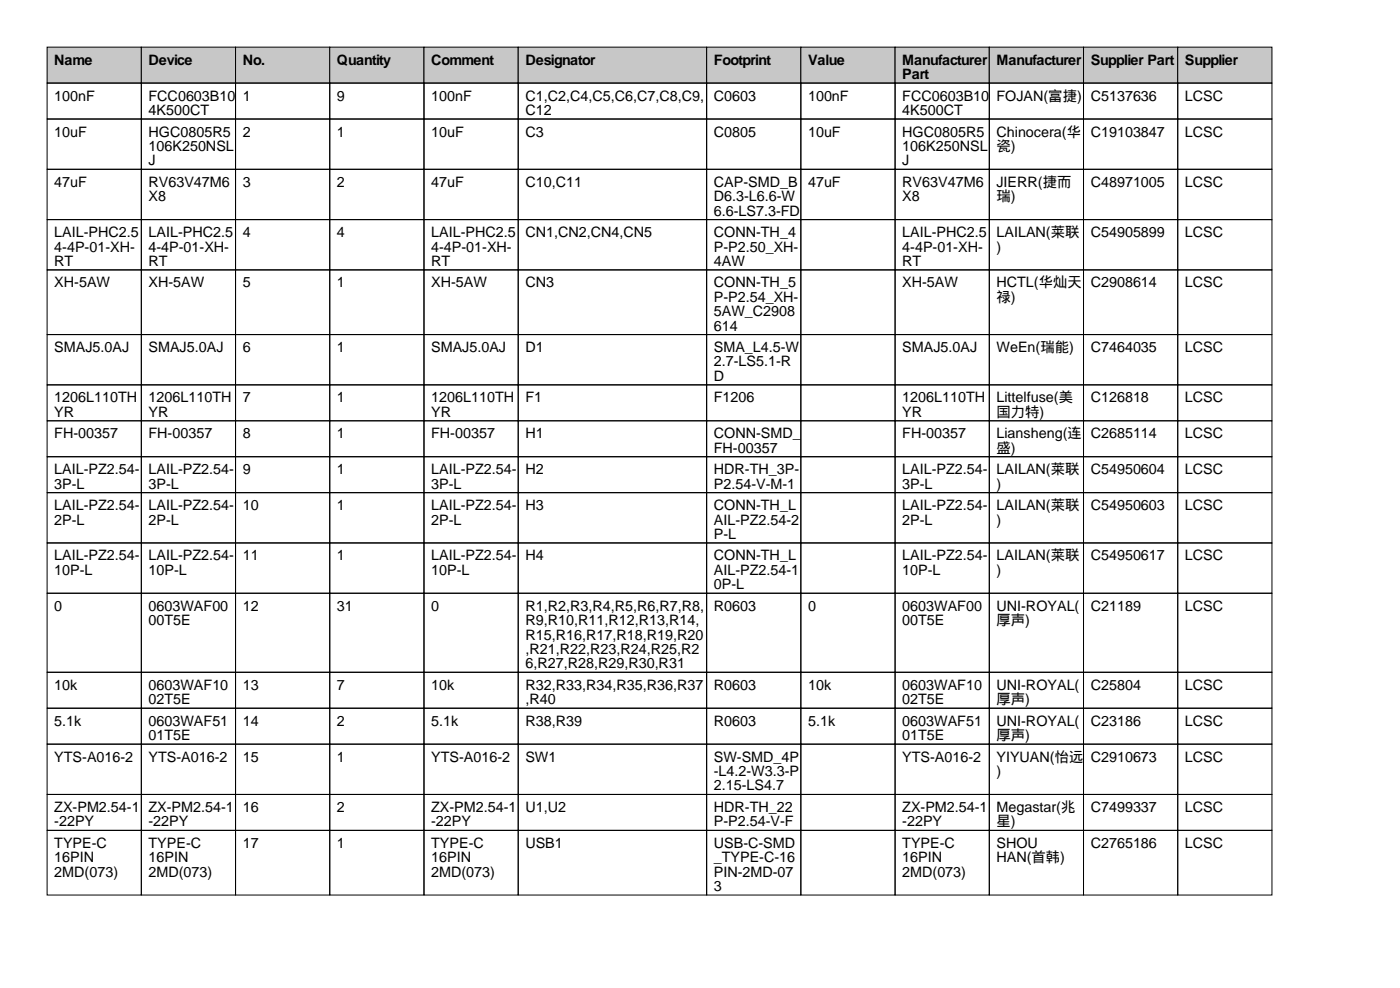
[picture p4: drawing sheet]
<svg xmlns="http://www.w3.org/2000/svg" width="297mm" height="210mm" viewBox="0 0 297 210" stroke-linecap="round" stroke-linejoin="round" font-family="sans-serif">
<defs><g id="words">
<g font-size="3">
<text x="11.5" y="13.7">Name</text>
<text x="31.5" y="13.7">Device</text>
<text x="51.5" y="13.7">No.</text>
<text x="71.5" y="13.7">Quantity</text>
<text x="91.5" y="13.7">Comment</text>
<text x="111.5" y="13.7">Designator</text>
<text x="151.5" y="13.7">Footprint</text>
<text x="171.5" y="13.7">Value</text>
<text x="191.5" y="13.7">Manufacturer</text>
<text x="191.5" y="16.8">Part</text>
<text x="211.5" y="13.7">Manufacturer</text>
<text x="231.5" y="13.7">Supplier Part</text>
<text x="251.5" y="13.7">Supplier</text>
<text x="11.5" y="21.3">100nF</text>
<text x="31.5" y="21.3">FCC0603B10</text>
<text x="51.5" y="21.3">1</text>
<text x="71.5" y="21.3">9</text>
<text x="91.5" y="21.3">100nF</text>
<text x="111.5" y="21.3">C1,C2,C4,C5,C6,C7,C8,C9,</text>
<text x="151.5" y="21.3">C0603</text>
<text x="171.5" y="21.3">100nF</text>
<text x="191.5" y="21.3">FCC0603B10</text>
<text x="211.5" y="21.3">FOJAN(富捷)</text>
<text x="231.5" y="21.3">C5137636</text>
<text x="251.5" y="21.3">LCSC</text>
<text x="11.5" y="29">10uF</text>
<text x="31.5" y="24.4">4K500CT</text>
<text x="31.5" y="29">HGC0805R5</text>
<text x="51.5" y="29">2</text>
<text x="71.5" y="29">1</text>
<text x="91.5" y="29">10uF</text>
<text x="111.5" y="24.4">C12</text>
<text x="111.5" y="29">C3</text>
<text x="151.5" y="29">C0805</text>
<text x="171.5" y="29">10uF</text>
<text x="191.5" y="24.4">4K500CT</text>
<text x="191.5" y="29">HGC0805R5</text>
<text x="211.5" y="29">Chinocera(华</text>
<text x="231.5" y="29">C19103847</text>
<text x="251.5" y="29">LCSC</text>
<text x="31.5" y="32">106K250NSL</text>
<text x="31.5" y="35.1">J</text>
<text x="191.5" y="32">106K250NSL</text>
<text x="191.5" y="35.1">J</text>
<text x="211.5" y="32">瓷)</text>
<text x="11.5" y="39.6">47uF</text>
<text x="31.5" y="39.6">RV63V47M6</text>
<text x="51.5" y="39.6">3</text>
<text x="71.5" y="39.6">2</text>
<text x="91.5" y="39.6">47uF</text>
<text x="111.5" y="39.6">C10,C11</text>
<text x="151.5" y="39.6">CAP-SMD_B</text>
<text x="171.5" y="39.6">47uF</text>
<text x="191.5" y="39.6">RV63V47M6</text>
<text x="211.5" y="39.6">JIERR(捷而</text>
<text x="231.5" y="39.6">C48971005</text>
<text x="251.5" y="39.6">LCSC</text>
<text x="31.5" y="42.7">X8</text>
<text x="151.5" y="42.7">D6.3-L6.6-W</text>
<text x="151.5" y="45.7">6.6-LS7.3-FD</text>
<text x="191.5" y="42.7">X8</text>
<text x="211.5" y="42.7">瑞)</text>
<text x="11.5" y="50.3">LAIL-PHC2.5</text>
<text x="11.5" y="53.3">4-4P-01-XH-</text>
<text x="31.5" y="50.3">LAIL-PHC2.5</text>
<text x="31.5" y="53.3">4-4P-01-XH-</text>
<text x="51.5" y="50.3">4</text>
<text x="71.5" y="50.3">4</text>
<text x="91.5" y="50.3">LAIL-PHC2.5</text>
<text x="91.5" y="53.3">4-4P-01-XH-</text>
<text x="111.5" y="50.3">CN1,CN2,CN4,CN5</text>
<text x="151.5" y="50.3">CONN-TH_4</text>
<text x="151.5" y="53.3">P-P2.50_XH-</text>
<text x="191.5" y="50.3">LAIL-PHC2.5</text>
<text x="191.5" y="53.3">4-4P-01-XH-</text>
<text x="211.5" y="50.3">LAILAN(莱联</text>
<text x="211.5" y="53.3">)</text>
<text x="231.5" y="50.3">C54905899</text>
<text x="251.5" y="50.3">LCSC</text>
<text x="11.5" y="56.4">RT</text>
<text x="31.5" y="56.4">RT</text>
<text x="91.5" y="56.4">RT</text>
<text x="151.5" y="56.4">4AW</text>
<text x="191.5" y="56.4">RT</text>
<text x="11.5" y="61">XH-5AW</text>
<text x="31.5" y="61">XH-5AW</text>
<text x="51.5" y="61">5</text>
<text x="71.5" y="61">1</text>
<text x="91.5" y="61">XH-5AW</text>
<text x="111.5" y="61">CN3</text>
<text x="151.5" y="61">CONN-TH_5</text>
<text x="151.5" y="64">P-P2.54_XH-</text>
<text x="191.5" y="61">XH-5AW</text>
<text x="211.5" y="61">HCTL(华灿天</text>
<text x="211.5" y="64">禄)</text>
<text x="231.5" y="61">C2908614</text>
<text x="251.5" y="61">LCSC</text>
<text x="151.5" y="67.1">5AW_C2908</text>
<text x="151.5" y="70.1">614</text>
<text x="11.5" y="74.7">SMAJ5.0AJ</text>
<text x="31.5" y="74.7">SMAJ5.0AJ</text>
<text x="51.5" y="74.7">6</text>
<text x="71.5" y="74.7">1</text>
<text x="91.5" y="74.7">SMAJ5.0AJ</text>
<text x="111.5" y="74.7">D1</text>
<text x="151.5" y="74.7">SMA_L4.5-W</text>
<text x="151.5" y="77.7">2.7-LS5.1-R</text>
<text x="191.5" y="74.7">SMAJ5.0AJ</text>
<text x="211.5" y="74.7">WeEn(瑞能)</text>
<text x="231.5" y="74.7">C7464035</text>
<text x="251.5" y="74.7">LCSC</text>
<text x="151.5" y="80.8">D</text>
<text x="11.5" y="85.3">1206L110TH</text>
<text x="11.5" y="88.4">YR</text>
<text x="31.5" y="85.3">1206L110TH</text>
<text x="31.5" y="88.4">YR</text>
<text x="51.5" y="85.3">7</text>
<text x="71.5" y="85.3">1</text>
<text x="91.5" y="85.3">1206L110TH</text>
<text x="91.5" y="88.4">YR</text>
<text x="111.5" y="85.3">F1</text>
<text x="151.5" y="85.3">F1206</text>
<text x="191.5" y="85.3">1206L110TH</text>
<text x="191.5" y="88.4">YR</text>
<text x="211.5" y="85.3">Littelfuse(美</text>
<text x="211.5" y="88.4">国力特)</text>
<text x="231.5" y="85.3">C126818</text>
<text x="251.5" y="85.3">LCSC</text>
<text x="11.5" y="93">FH-00357</text>
<text x="31.5" y="93">FH-00357</text>
<text x="51.5" y="93">8</text>
<text x="71.5" y="93">1</text>
<text x="91.5" y="93">FH-00357</text>
<text x="111.5" y="93">H1</text>
<text x="151.5" y="93">CONN-SMD_</text>
<text x="191.5" y="93">FH-00357</text>
<text x="211.5" y="93">Liansheng(连</text>
<text x="231.5" y="93">C2685114</text>
<text x="251.5" y="93">LCSC</text>
<text x="11.5" y="100.6">LAIL-PZ2.54-</text>
<text x="31.5" y="100.6">LAIL-PZ2.54-</text>
<text x="51.5" y="100.6">9</text>
<text x="71.5" y="100.6">1</text>
<text x="91.5" y="100.6">LAIL-PZ2.54-</text>
<text x="111.5" y="100.6">H2</text>
<text x="151.5" y="96">FH-00357</text>
<text x="151.5" y="100.6">HDR-TH_3P-</text>
<text x="191.5" y="100.6">LAIL-PZ2.54-</text>
<text x="211.5" y="96">盛)</text>
<text x="211.5" y="100.6">LAILAN(莱联</text>
<text x="231.5" y="100.6">C54950604</text>
<text x="251.5" y="100.6">LCSC</text>
<text x="11.5" y="103.6">3P-L</text>
<text x="31.5" y="103.6">3P-L</text>
<text x="91.5" y="103.6">3P-L</text>
<text x="151.5" y="103.6">P2.54-V-M-1</text>
<text x="191.5" y="103.6">3P-L</text>
<text x="211.5" y="103.6">)</text>
<text x="11.5" y="108.2">LAIL-PZ2.54-</text>
<text x="11.5" y="111.3">2P-L</text>
<text x="31.5" y="108.2">LAIL-PZ2.54-</text>
<text x="31.5" y="111.3">2P-L</text>
<text x="51.5" y="108.2">10</text>
<text x="71.5" y="108.2">1</text>
<text x="91.5" y="108.2">LAIL-PZ2.54-</text>
<text x="91.5" y="111.3">2P-L</text>
<text x="111.5" y="108.2">H3</text>
<text x="151.5" y="108.2">CONN-TH_L</text>
<text x="151.5" y="111.3">AIL-PZ2.54-2</text>
<text x="191.5" y="108.2">LAIL-PZ2.54-</text>
<text x="191.5" y="111.3">2P-L</text>
<text x="211.5" y="108.2">LAILAN(莱联</text>
<text x="211.5" y="111.3">)</text>
<text x="231.5" y="108.2">C54950603</text>
<text x="251.5" y="108.2">LCSC</text>
<text x="11.5" y="118.9">LAIL-PZ2.54-</text>
<text x="31.5" y="118.9">LAIL-PZ2.54-</text>
<text x="51.5" y="118.9">11</text>
<text x="71.5" y="118.9">1</text>
<text x="91.5" y="118.9">LAIL-PZ2.54-</text>
<text x="111.5" y="118.9">H4</text>
<text x="151.5" y="114.3">P-L</text>
<text x="151.5" y="118.9">CONN-TH_L</text>
<text x="191.5" y="118.9">LAIL-PZ2.54-</text>
<text x="211.5" y="118.9">LAILAN(莱联</text>
<text x="231.5" y="118.9">C54950617</text>
<text x="251.5" y="118.9">LCSC</text>
<text x="11.5" y="121.9">10P-L</text>
<text x="31.5" y="121.9">10P-L</text>
<text x="91.5" y="121.9">10P-L</text>
<text x="151.5" y="121.9">AIL-PZ2.54-1</text>
<text x="151.5" y="125">0P-L</text>
<text x="191.5" y="121.9">10P-L</text>
<text x="211.5" y="121.9">)</text>
<text x="11.5" y="129.5">0</text>
<text x="31.5" y="129.5">0603WAF00</text>
<text x="51.5" y="129.5">12</text>
<text x="71.5" y="129.5">31</text>
<text x="91.5" y="129.5">0</text>
<text x="111.5" y="129.5">R1,R2,R3,R4,R5,R6,R7,R8,</text>
<text x="151.5" y="129.5">R0603</text>
<text x="171.5" y="129.5">0</text>
<text x="191.5" y="129.5">0603WAF00</text>
<text x="211.5" y="129.5">UNI-ROYAL(</text>
<text x="231.5" y="129.5">C21189</text>
<text x="251.5" y="129.5">LCSC</text>
<text x="31.5" y="132.6">00T5E</text>
<text x="111.5" y="132.6">R9,R10,R11,R12,R13,R14,</text>
<text x="111.5" y="135.6">R15,R16,R17,R18,R19,R20</text>
<text x="191.5" y="132.6">00T5E</text>
<text x="211.5" y="132.6">厚声)</text>
<text x="111.5" y="138.7">,R21,R22,R23,R24,R25,R2</text>
<text x="111.5" y="141.7">6,R27,R28,R29,R30,R31</text>
<text x="11.5" y="146.3">10k</text>
<text x="31.5" y="146.3">0603WAF10</text>
<text x="31.5" y="149.4">02T5E</text>
<text x="51.5" y="146.3">13</text>
<text x="71.5" y="146.3">7</text>
<text x="91.5" y="146.3">10k</text>
<text x="111.5" y="146.3">R32,R33,R34,R35,R36,R37</text>
<text x="111.5" y="149.4">,R40</text>
<text x="151.5" y="146.3">R0603</text>
<text x="171.5" y="146.3">10k</text>
<text x="191.5" y="146.3">0603WAF10</text>
<text x="191.5" y="149.4">02T5E</text>
<text x="211.5" y="146.3">UNI-ROYAL(</text>
<text x="211.5" y="149.4">厚声)</text>
<text x="231.5" y="146.3">C25804</text>
<text x="251.5" y="146.3">LCSC</text>
<text x="11.5" y="153.9">5.1k</text>
<text x="31.5" y="153.9">0603WAF51</text>
<text x="51.5" y="153.9">14</text>
<text x="71.5" y="153.9">2</text>
<text x="91.5" y="153.9">5.1k</text>
<text x="111.5" y="153.9">R38,R39</text>
<text x="151.5" y="153.9">R0603</text>
<text x="171.5" y="153.9">5.1k</text>
<text x="191.5" y="153.9">0603WAF51</text>
<text x="211.5" y="153.9">UNI-ROYAL(</text>
<text x="231.5" y="153.9">C23186</text>
<text x="251.5" y="153.9">LCSC</text>
<text x="11.5" y="161.5">YTS-A016-2</text>
<text x="31.5" y="157">01T5E</text>
<text x="31.5" y="161.5">YTS-A016-2</text>
<text x="51.5" y="161.5">15</text>
<text x="71.5" y="161.5">1</text>
<text x="91.5" y="161.5">YTS-A016-2</text>
<text x="111.5" y="161.5">SW1</text>
<text x="151.5" y="161.5">SW-SMD_4P</text>
<text x="191.5" y="157">01T5E</text>
<text x="191.5" y="161.5">YTS-A016-2</text>
<text x="211.5" y="157">厚声)</text>
<text x="211.5" y="161.5">YIYUAN(怡远</text>
<text x="231.5" y="161.5">C2910673</text>
<text x="251.5" y="161.5">LCSC</text>
<text x="151.5" y="164.6">-L4.2-W3.3-P</text>
<text x="151.5" y="167.6">2.15-LS4.7</text>
<text x="211.5" y="164.6">)</text>
<text x="11.5" y="172.2">ZX-PM2.54-1</text>
<text x="31.5" y="172.2">ZX-PM2.54-1</text>
<text x="51.5" y="172.2">16</text>
<text x="71.5" y="172.2">2</text>
<text x="91.5" y="172.2">ZX-PM2.54-1</text>
<text x="111.5" y="172.2">U1,U2</text>
<text x="151.5" y="172.2">HDR-TH_22</text>
<text x="191.5" y="172.2">ZX-PM2.54-1</text>
<text x="211.5" y="172.2">Megastar(兆</text>
<text x="231.5" y="172.2">C7499337</text>
<text x="251.5" y="172.2">LCSC</text>
<text x="11.5" y="175.3">-22PY</text>
<text x="11.5" y="179.8">TYPE-C</text>
<text x="31.5" y="175.3">-22PY</text>
<text x="31.5" y="179.8">TYPE-C</text>
<text x="51.5" y="179.8">17</text>
<text x="71.5" y="179.8">1</text>
<text x="91.5" y="175.3">-22PY</text>
<text x="91.5" y="179.8">TYPE-C</text>
<text x="111.5" y="179.8">USB1</text>
<text x="151.5" y="175.3">P-P2.54-V-F</text>
<text x="151.5" y="179.8">USB-C-SMD</text>
<text x="191.5" y="175.3">-22PY</text>
<text x="191.5" y="179.8">TYPE-C</text>
<text x="211.5" y="175.3">星)</text>
<text x="211.5" y="179.8">SHOU</text>
<text x="231.5" y="179.8">C2765186</text>
<text x="251.5" y="179.8">LCSC</text>
<text x="11.5" y="182.9">16PIN</text>
<text x="11.5" y="185.9">2MD(073)</text>
<text x="31.5" y="182.9">16PIN</text>
<text x="31.5" y="185.9">2MD(073)</text>
<text x="91.5" y="182.9">16PIN</text>
<text x="91.5" y="185.9">2MD(073)</text>
<text x="151.5" y="182.9">_TYPE-C-16</text>
<text x="151.5" y="185.9">PIN-2MD-07</text>
<text x="191.5" y="182.9">16PIN</text>
<text x="191.5" y="185.9">2MD(073)</text>
<text x="211.5" y="182.9">HAN(首韩)</text>
<text x="151.5" y="189">3</text>
</g>
</g></defs>
<g fill="#c7c7c7" stroke="#000" stroke-width=".21">
<path d="M10 10h20v7.6h-20z"/>
<path d="M30 10h20v7.6h-20z"/>
<path d="M50 10h20v7.6h-20z"/>
<path d="M70 10h20v7.6h-20z"/>
<path d="M90 10h20v7.6h-20z"/>
<path d="M110 10h40v7.6h-40z"/>
<path d="M150 10h20v7.6h-20z"/>
<path d="M170 10h20v7.6h-20z"/>
<path d="M190 10h20v7.6h-20z"/>
<path d="M210 10h20v7.6h-20z"/>
<path d="M230 10h20v7.6h-20z"/>
<path d="M250 10h20v7.6h-20z"/>
</g>
<g fill="none" stroke="#000" stroke-width=".21">
<path d="M10 17.6h20v7.6h-20zM30 17.6h20v7.6h-20zM50 17.6h20v7.6h-20zM70 17.6h20v7.6h-20zM90 17.6h20v7.6h-20zM110 17.6h40v7.6h-40zM150 17.6h20v7.6h-20zM170 17.6h20v7.6h-20zM190 17.6h20v7.6h-20zM210 17.6h20v7.6h-20zM230 17.6h20v7.6h-20zM250 17.6h20v7.6h-20z"/>
<path d="M10 25.2h20v10.7h-20zM10 35.9h20v10.7h-20zM30 25.2h20v10.7h-20zM30 35.9h20v10.7h-20zM50 25.2h20v10.7h-20zM50 35.9h20v10.7h-20zM70 25.2h20v10.7h-20zM70 35.9h20v10.7h-20zM90 25.2h20v10.7h-20zM90 35.9h20v10.7h-20zM110 25.2h40v10.7h-40zM110 35.9h40v10.7h-40z"/>
<path d="M150 25.2h20v10.7h-20zM150 35.9h20v10.7h-20zM170 25.2h20v10.7h-20zM170 35.9h20v10.7h-20zM190 25.2h20v10.7h-20zM190 35.9h20v10.7h-20zM210 25.2h20v10.7h-20zM210 35.9h20v10.7h-20zM230 25.2h20v10.7h-20zM230 35.9h20v10.7h-20zM250 25.2h20v10.7h-20zM250 35.9h20v10.7h-20z"/>
<path d="M10 46.6h20v10.6h-20zM10 57.2h20v13.8h-20zM30 46.6h20v10.6h-20zM30 57.2h20v13.8h-20zM50 46.6h20v10.6h-20zM50 57.2h20v13.8h-20zM70 46.6h20v10.6h-20zM70 57.2h20v13.8h-20zM90 46.6h20v10.6h-20zM90 57.2h20v13.8h-20zM110 46.6h40v10.6h-40zM110 57.2h40v13.8h-40z"/>
<path d="M150 46.6h20v10.6h-20zM150 57.2h20v13.8h-20zM170 46.6h20v10.6h-20zM170 57.2h20v13.8h-20zM190 46.6h20v10.6h-20zM190 57.2h20v13.8h-20zM210 46.6h20v10.6h-20zM210 57.2h20v13.8h-20zM230 46.6h20v10.6h-20zM230 57.2h20v13.8h-20zM250 46.6h20v10.6h-20zM250 57.2h20v13.8h-20z"/>
<path d="M10 71h20v10.6h-20zM30 71h20v10.6h-20zM50 71h20v10.6h-20zM70 71h20v10.6h-20zM90 71h20v10.6h-20zM110 71h40v10.6h-40zM150 71h20v10.6h-20zM170 71h20v10.6h-20zM190 71h20v10.6h-20zM210 71h20v10.6h-20zM230 71h20v10.6h-20zM250 71h20v10.6h-20z"/>
<path d="M10 81.6h20v7.6h-20zM10 89.2h20v7.7h-20zM10 96.9h20v7.6h-20zM30 81.6h20v7.6h-20zM30 89.2h20v7.7h-20zM30 96.9h20v7.6h-20zM50 81.6h20v7.6h-20zM50 89.2h20v7.7h-20zM50 96.9h20v7.6h-20zM70 81.6h20v7.6h-20zM70 89.2h20v7.7h-20zM70 96.9h20v7.6h-20z"/>
<path d="M90 81.6h20v7.6h-20zM90 89.2h20v7.7h-20zM90 96.9h20v7.6h-20zM110 81.6h40v7.6h-40zM110 89.2h40v7.7h-40zM110 96.9h40v7.6h-40zM150 81.6h20v7.6h-20zM150 89.2h20v7.7h-20zM150 96.9h20v7.6h-20zM170 81.6h20v7.6h-20zM170 89.2h20v7.7h-20zM170 96.9h20v7.6h-20z"/>
<path d="M190 81.6h20v7.6h-20zM190 89.2h20v7.7h-20zM190 96.9h20v7.6h-20zM210 81.6h20v7.6h-20zM210 89.2h20v7.7h-20zM210 96.9h20v7.6h-20zM230 81.6h20v7.6h-20zM230 89.2h20v7.7h-20zM230 96.9h20v7.6h-20zM250 81.6h20v7.6h-20zM250 89.2h20v7.7h-20zM250 96.9h20v7.6h-20z"/>
<path d="M10 104.5h20v10.7h-20zM10 115.2h20v10.6h-20zM30 104.5h20v10.7h-20zM30 115.2h20v10.6h-20zM50 104.5h20v10.7h-20zM50 115.2h20v10.6h-20zM70 104.5h20v10.7h-20zM70 115.2h20v10.6h-20zM90 104.5h20v10.7h-20zM90 115.2h20v10.6h-20zM110 104.5h40v10.7h-40zM110 115.2h40v10.6h-40z"/>
<path d="M150 104.5h20v10.7h-20zM150 115.2h20v10.6h-20zM170 104.5h20v10.7h-20zM170 115.2h20v10.6h-20zM190 104.5h20v10.7h-20zM190 115.2h20v10.6h-20zM210 104.5h20v10.7h-20zM210 115.2h20v10.6h-20zM230 104.5h20v10.7h-20zM230 115.2h20v10.6h-20zM250 104.5h20v10.7h-20zM250 115.2h20v10.6h-20z"/>
<path d="M10 125.8h20v16.8h-20zM30 125.8h20v16.8h-20zM50 125.8h20v16.8h-20zM70 125.8h20v16.8h-20zM90 125.8h20v16.8h-20zM110 125.8h40v16.8h-40zM150 125.8h20v16.8h-20zM170 125.8h20v16.8h-20zM190 125.8h20v16.8h-20zM210 125.8h20v16.8h-20zM230 125.8h20v16.8h-20zM250 125.8h20v16.8h-20z"/>
<path d="M10 142.6h20v7.6h-20zM10 150.2h20v7.6h-20zM10 157.8h20v10.7h-20zM30 142.6h20v7.6h-20zM30 150.2h20v7.6h-20zM30 157.8h20v10.7h-20zM50 142.6h20v7.6h-20zM50 150.2h20v7.6h-20zM50 157.8h20v10.7h-20zM70 142.6h20v7.6h-20zM70 150.2h20v7.6h-20zM70 157.8h20v10.7h-20z"/>
<path d="M90 142.6h20v7.6h-20zM90 150.2h20v7.6h-20zM90 157.8h20v10.7h-20zM110 142.6h40v7.6h-40zM110 150.2h40v7.6h-40zM110 157.8h40v10.7h-40zM150 142.6h20v7.6h-20zM150 150.2h20v7.6h-20zM150 157.8h20v10.7h-20zM170 142.6h20v7.6h-20zM170 150.2h20v7.6h-20zM170 157.8h20v10.7h-20z"/>
<path d="M190 142.6h20v7.6h-20zM190 150.2h20v7.6h-20zM190 157.8h20v10.7h-20zM210 142.6h20v7.6h-20zM210 150.2h20v7.6h-20zM210 157.8h20v10.7h-20zM230 142.6h20v7.6h-20zM230 150.2h20v7.6h-20zM230 157.8h20v10.7h-20zM250 142.6h20v7.6h-20zM250 150.2h20v7.6h-20zM250 157.8h20v10.7h-20z"/>
<path d="M10 168.5h20v7.6h-20zM10 176.1h20v13.7h-20zM30 168.5h20v7.6h-20zM30 176.1h20v13.7h-20zM50 168.5h20v7.6h-20zM50 176.1h20v13.7h-20zM70 168.5h20v7.6h-20zM70 176.1h20v13.7h-20zM90 168.5h20v7.6h-20zM90 176.1h20v13.7h-20zM110 168.5h40v7.6h-40zM110 176.1h40v13.7h-40z"/>
<path d="M150 168.5h20v7.6h-20zM150 176.1h20v13.7h-20zM170 168.5h20v7.6h-20zM170 176.1h20v13.7h-20zM190 168.5h20v7.6h-20zM190 176.1h20v13.7h-20zM210 168.5h20v7.6h-20zM210 176.1h20v13.7h-20zM230 168.5h20v7.6h-20zM230 176.1h20v13.7h-20zM250 168.5h20v7.6h-20zM250 176.1h20v13.7h-20z"/>
</g>
<use href="#words"/>
</svg>
